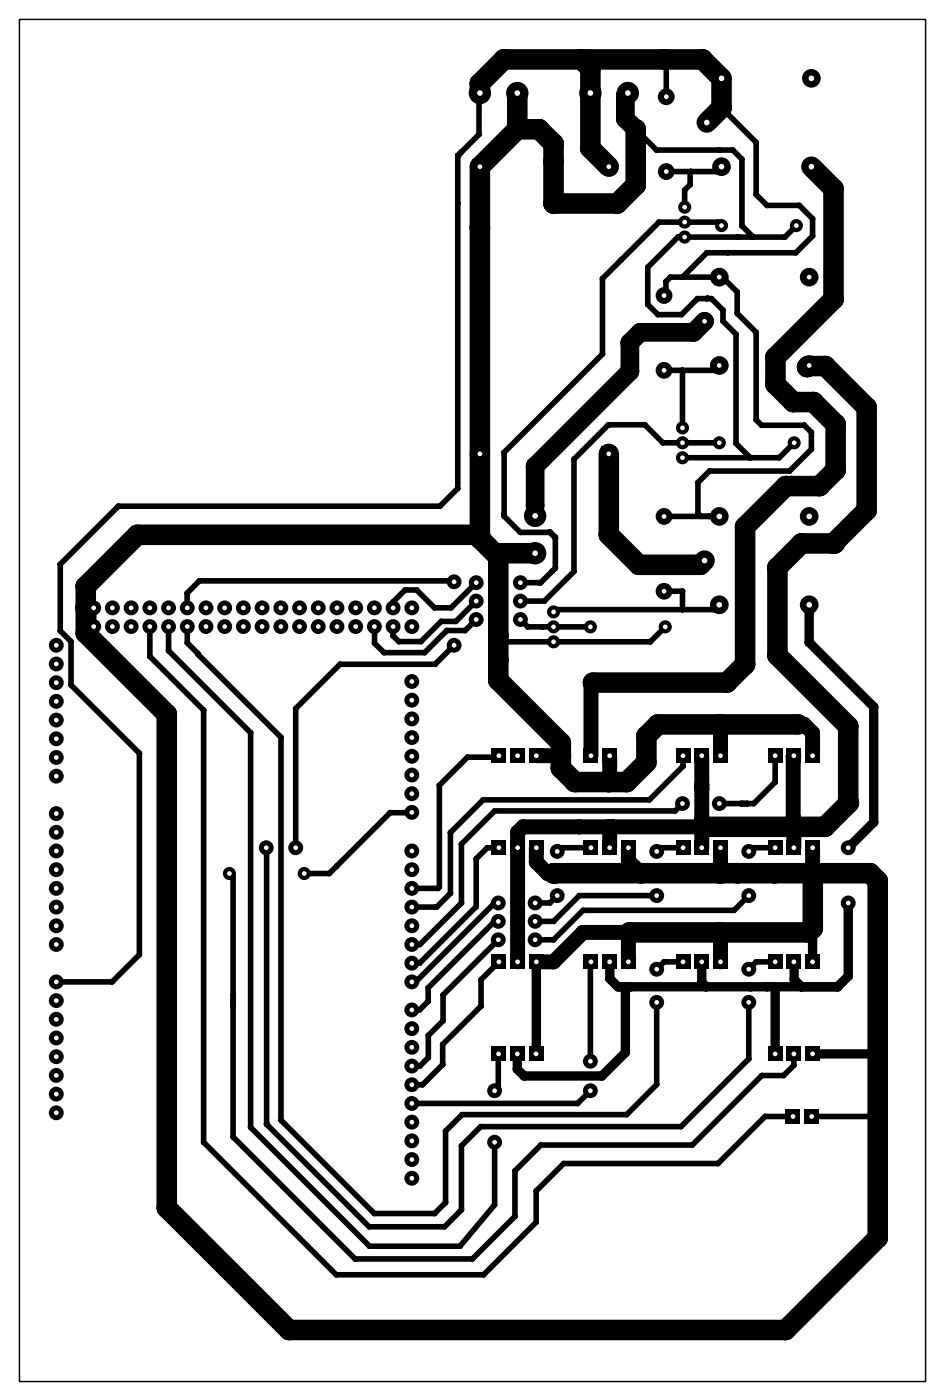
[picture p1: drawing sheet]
<svg xmlns="http://www.w3.org/2000/svg" width="128mm" height="190mm" viewBox="0 0 128 190" stroke-linecap="round" stroke-linejoin="round" font-family="sans-serif">
<g fill="#000">
<circle cx="65" cy="12.5" r=".38"/>
<circle cx="65" cy="18.3" r=".38"/>
<circle cx="65.1" cy="11.3" r="1.39"/>
<circle cx="68.4" cy="8.1" r="1.39"/>
<circle cx="70.2" cy="17.6" r="1.39"/>
<circle cx="73.2" cy="17.6" r="1.39"/>
<circle cx="75.1" cy="19.5" r="1.39"/>
<circle cx="78.9" cy="8.1" r="1.39"/>
<circle cx="80.1" cy="9.3" r="1.39"/>
<circle cx="84.9" cy="16.1" r="1.27"/>
<circle cx="84.9" cy="13" r="1.27"/>
<circle cx="86.3" cy="17.5" r="1.39"/>
<circle cx="86.3" cy="17.5" r="1.27"/>
<circle cx="86.3" cy="17.5" r=".38"/>
<circle cx="90.1" cy="8.1" r="1.39"/>
<circle cx="90.1" cy="8.1" r=".38"/>
<circle cx="90.4" cy="8.4" r=".38"/>
<circle cx="95.4" cy="8.1" r="1.39"/>
<circle cx="97.9" cy="14.6" r="1.39"/>
<circle cx="97.9" cy="14.6" r=".38"/>
<circle cx="102.6" cy="19.3" r=".38"/>
<circle cx="62.1" cy="27.6" r=".38"/>
<circle cx="62.1" cy="21.1" r=".38"/>
<circle cx="62.6" cy="20.6" r=".38"/>
<circle cx="65.1" cy="30.9" r="1.39"/>
<circle cx="75.1" cy="22" r="1.39"/>
<circle cx="75.1" cy="27.6" r="1.39"/>
<circle cx="80.1" cy="20.1" r="1.39"/>
<circle cx="81.8" cy="37.8" r=".38"/>
<circle cx="83.8" cy="27.6" r="1.39"/>
<circle cx="84.3" cy="35.3" r=".38"/>
<circle cx="86.3" cy="25.1" r="1.39"/>
<circle cx="87.9" cy="36.3" r=".38"/>
<circle cx="89.1" cy="20.4" r=".38"/>
<circle cx="89.4" cy="30.2" r=".38"/>
<circle cx="90.4" cy="38.2" r=".38"/>
<circle cx="90.4" cy="39.9" r=".38"/>
<circle cx="91" cy="37.6" r=".38"/>
<circle cx="92" cy="32.2" r=".38"/>
<circle cx="92.6" cy="37.6" r=".38"/>
<circle cx="92.9" cy="25.8" r=".38"/>
<circle cx="93.7" cy="23.4" r=".38"/>
<circle cx="93.7" cy="25.1" r=".38"/>
<circle cx="93.8" cy="23.3" r=".38"/>
<circle cx="95.9" cy="34.3" r=".38"/>
<circle cx="97.3" cy="23.3" r=".38"/>
<circle cx="97.5" cy="30.2" r=".38"/>
<circle cx="97.6" cy="20.4" r=".38"/>
<circle cx="98" cy="37.6" r=".38"/>
<circle cx="98.8" cy="34.3" r=".38"/>
<circle cx="99.5" cy="20.4" r=".38"/>
<circle cx="100.1" cy="39.7" r=".38"/>
<circle cx="100.1" cy="32.2" r=".38"/>
<circle cx="100.7" cy="21.6" r=".38"/>
<circle cx="100.7" cy="30.7" r=".38"/>
<circle cx="102.2" cy="32.2" r=".38"/>
<circle cx="102.6" cy="26.4" r=".38"/>
<circle cx="104.1" cy="27.9" r=".38"/>
<circle cx="106.5" cy="32.2" r=".38"/>
<circle cx="108" cy="34.3" r=".38"/>
<circle cx="108.5" cy="27.9" r=".38"/>
<circle cx="110.3" cy="32.1" r=".38"/>
<circle cx="110.3" cy="29.7" r=".38"/>
<circle cx="113.1" cy="25.6" r="1.39"/>
<circle cx="81.8" cy="48.1" r=".38"/>
<circle cx="82.6" cy="57.7" r=".38"/>
<circle cx="82.8" cy="57.7" r=".38"/>
<circle cx="85.5" cy="50.5" r="1.27"/>
<circle cx="85.5" cy="46.5" r="1.27"/>
<circle cx="86.9" cy="45.1" r="1.27"/>
<circle cx="87.5" cy="57.7" r=".38"/>
<circle cx="87.9" cy="41.4" r=".38"/>
<circle cx="89.3" cy="42.7" r=".38"/>
<circle cx="92.5" cy="42.7" r=".38"/>
<circle cx="92.6" cy="50.3" r=".38"/>
<circle cx="94.1" cy="45.1" r="1.27"/>
<circle cx="94.7" cy="40.6" r=".38"/>
<circle cx="96" cy="40.6" r=".38"/>
<circle cx="96" cy="40.5" r=".38"/>
<circle cx="96.6" cy="40.6" r=".38"/>
<circle cx="97" cy="50.3" r=".38"/>
<circle cx="98.1" cy="43.6" r=".38"/>
<circle cx="98.1" cy="42.1" r=".38"/>
<circle cx="99.9" cy="45.4" r=".38"/>
<circle cx="100.1" cy="42.6" r=".38"/>
<circle cx="102.6" cy="45.1" r=".38"/>
<circle cx="102.6" cy="57" r=".38"/>
<circle cx="103.4" cy="57.8" r=".38"/>
<circle cx="105.3" cy="48.5" r="1.39"/>
<circle cx="105.3" cy="52.2" r="1.39"/>
<circle cx="107.7" cy="54.6" r="1.39"/>
<circle cx="109.2" cy="57.8" r=".38"/>
<circle cx="109.5" cy="49.9" r="1.39"/>
<circle cx="109.7" cy="49.7" r="1.39"/>
<circle cx="110.1" cy="58.7" r=".38"/>
<circle cx="110.4" cy="54.6" r="1.39"/>
<circle cx="112" cy="49.7" r="1.39"/>
<circle cx="113.1" cy="40.7" r="1.39"/>
<circle cx="113.4" cy="57.6" r="1.39"/>
<circle cx="117.6" cy="55.3" r="1.39"/>
<circle cx="8.2" cy="76.6" r=".38"/>
<circle cx="11.6" cy="79.6" r="1.39"/>
<circle cx="16.1" cy="68.7" r=".38"/>
<circle cx="18.6" cy="72.6" r="1.39"/>
<circle cx="27.1" cy="78.9" r=".38"/>
<circle cx="59.7" cy="68.7" r=".38"/>
<circle cx="61.5" cy="78.9" r=".38"/>
<circle cx="62.1" cy="66.3" r=".38"/>
<circle cx="65.1" cy="72.6" r="1.39"/>
<circle cx="65.1" cy="73.1" r="1.39"/>
<circle cx="67.6" cy="75.1" r="1.39"/>
<circle cx="67.6" cy="75.6" r="1.39"/>
<circle cx="68.4" cy="70.1" r=".38"/>
<circle cx="68.4" cy="69.8" r=".38"/>
<circle cx="68.4" cy="61.4" r=".38"/>
<circle cx="70.6" cy="72.3" r=".38"/>
<circle cx="72.6" cy="68.7" r="1.27"/>
<circle cx="72.6" cy="63.3" r="1.27"/>
<circle cx="72.6" cy="68.7" r=".38"/>
<circle cx="73.1" cy="79.1" r=".38"/>
<circle cx="73.4" cy="79.1" r=".38"/>
<circle cx="74.5" cy="72.3" r=".38"/>
<circle cx="74.6" cy="72.3" r=".38"/>
<circle cx="74.7" cy="72.3" r=".38"/>
<circle cx="74.9" cy="77.6" r=".38"/>
<circle cx="75.4" cy="73.1" r=".38"/>
<circle cx="75.4" cy="77.2" r=".38"/>
<circle cx="75.4" cy="73" r=".38"/>
<circle cx="77.1" cy="78.5" r=".38"/>
<circle cx="77.9" cy="77.6" r=".38"/>
<circle cx="77.9" cy="62.4" r=".38"/>
<circle cx="82.6" cy="72.6" r="1.39"/>
<circle cx="86.7" cy="76.7" r="1.39"/>
<circle cx="90" cy="60.1" r=".38"/>
<circle cx="94.7" cy="65.5" r=".38"/>
<circle cx="94.7" cy="69.7" r=".38"/>
<circle cx="95.1" cy="76.7" r="1.39"/>
<circle cx="95.1" cy="70.1" r=".38"/>
<circle cx="96.3" cy="70.1" r=".38"/>
<circle cx="96.3" cy="64" r=".38"/>
<circle cx="97.6" cy="70.1" r=".38"/>
<circle cx="99.9" cy="60.2" r=".38"/>
<circle cx="101.1" cy="71.5" r="1.39"/>
<circle cx="101.8" cy="62.2" r=".38"/>
<circle cx="105.5" cy="77.1" r="1.39"/>
<circle cx="105.8" cy="62.2" r=".38"/>
<circle cx="106.7" cy="66" r="1.39"/>
<circle cx="107.2" cy="64" r=".38"/>
<circle cx="108.8" cy="73.8" r="1.39"/>
<circle cx="110.1" cy="61" r=".38"/>
<circle cx="111.2" cy="66" r="1.39"/>
<circle cx="113.1" cy="73.8" r="1.39"/>
<circle cx="113.3" cy="73.8" r="1.39"/>
<circle cx="113.4" cy="63.8" r="1.39"/>
<circle cx="117.6" cy="69.3" r="1.39"/>
<circle cx="8.2" cy="85.7" r=".38"/>
<circle cx="9.6" cy="93" r=".38"/>
<circle cx="9.6" cy="87.1" r=".38"/>
<circle cx="11.6" cy="86" r="1.39"/>
<circle cx="11.6" cy="82.6" r="1.39"/>
<circle cx="11.6" cy="82.4" r="1.39"/>
<circle cx="11.6" cy="82.6" r=".38"/>
<circle cx="11.6" cy="82.4" r=".38"/>
<circle cx="11.8" cy="82.6" r=".38"/>
<circle cx="12" cy="85" r=".38"/>
<circle cx="12" cy="85.1" r=".38"/>
<circle cx="12.6" cy="82.6" r=".38"/>
<circle cx="12.7" cy="82.6" r=".38"/>
<circle cx="20.3" cy="89.2" r=".38"/>
<circle cx="22.6" cy="97" r="1.39"/>
<circle cx="22.9" cy="85.1" r=".38"/>
<circle cx="22.9" cy="88.4" r=".38"/>
<circle cx="25.4" cy="82.5" r=".38"/>
<circle cx="25.4" cy="80.6" r=".38"/>
<circle cx="25.4" cy="87.3" r=".38"/>
<circle cx="26.9" cy="88.9" r=".38"/>
<circle cx="26.9" cy="88.8" r=".38"/>
<circle cx="27.6" cy="96.5" r=".38"/>
<circle cx="34" cy="99.5" r=".38"/>
<circle cx="40.1" cy="96.2" r=".38"/>
<circle cx="46.1" cy="90.2" r=".38"/>
<circle cx="50.8" cy="87.3" r=".38"/>
<circle cx="50.8" cy="85.1" r=".38"/>
<circle cx="52.1" cy="88.6" r=".38"/>
<circle cx="53.4" cy="86.4" r=".38"/>
<circle cx="53.4" cy="81.8" r=".38"/>
<circle cx="54.1" cy="87.1" r=".38"/>
<circle cx="55" cy="80.1" r=".38"/>
<circle cx="56.6" cy="80.1" r=".38"/>
<circle cx="57.1" cy="87.1" r=".38"/>
<circle cx="57.6" cy="88.6" r=".38"/>
<circle cx="59" cy="82.5" r=".38"/>
<circle cx="59.1" cy="90.2" r=".38"/>
<circle cx="59.9" cy="84.4" r=".38"/>
<circle cx="60.6" cy="85.6" r=".38"/>
<circle cx="61.2" cy="82.5" r=".38"/>
<circle cx="61.9" cy="84.4" r=".38"/>
<circle cx="63.1" cy="85.6" r=".38"/>
<circle cx="67.6" cy="86.3" r="1.39"/>
<circle cx="67.6" cy="87.1" r="1.39"/>
<circle cx="67.6" cy="92.1" r="1.39"/>
<circle cx="67.6" cy="92.4" r="1.39"/>
<circle cx="67.6" cy="89.6" r="1.39"/>
<circle cx="67.6" cy="86.3" r=".38"/>
<circle cx="68.5" cy="87.2" r=".38"/>
<circle cx="71.6" cy="85.1" r=".38"/>
<circle cx="73.6" cy="85.1" r=".38"/>
<circle cx="73.9" cy="81.6" r=".38"/>
<circle cx="75.1" cy="85.2" r=".38"/>
<circle cx="75.4" cy="82.8" r=".38"/>
<circle cx="80.2" cy="93" r="1.01"/>
<circle cx="80.5" cy="92.7" r="1.39"/>
<circle cx="80.5" cy="92.7" r="1.01"/>
<circle cx="87.7" cy="100" r="1.39"/>
<circle cx="88.3" cy="87.2" r=".38"/>
<circle cx="89.3" cy="98.4" r="1.39"/>
<circle cx="92.6" cy="82.8" r=".38"/>
<circle cx="92.6" cy="80.3" r=".38"/>
<circle cx="97" cy="82.8" r=".38"/>
<circle cx="97.8" cy="98.4" r="1.39"/>
<circle cx="97.8" cy="98.4" r="1.01"/>
<circle cx="98.7" cy="92.7" r="1.39"/>
<circle cx="101.1" cy="90.2" r="1.39"/>
<circle cx="105.5" cy="89" r="1.39"/>
<circle cx="108.3" cy="98.4" r="1.39"/>
<circle cx="108.3" cy="98.4" r="1.01"/>
<circle cx="109.1" cy="98.4" r="1.01"/>
<circle cx="109.8" cy="87.3" r=".63"/>
<circle cx="110.3" cy="99.5" r="1.01"/>
<circle cx="115.1" cy="98.6" r="1.39"/>
<circle cx="118.6" cy="96" r=".63"/>
<circle cx="18.9" cy="102.3" r=".38"/>
<circle cx="31.6" cy="119.1" r=".38"/>
<circle cx="36.2" cy="115.2" r=".38"/>
<circle cx="38.1" cy="100.1" r=".38"/>
<circle cx="44.7" cy="118.6" r=".38"/>
<circle cx="45.7" cy="117.6" r=".38"/>
<circle cx="53" cy="110.4" r=".38"/>
<circle cx="55.9" cy="110.4" r=".38"/>
<circle cx="59.6" cy="106.7" r=".38"/>
<circle cx="61.1" cy="113.1" r=".38"/>
<circle cx="62.6" cy="114.6" r=".38"/>
<circle cx="63.5" cy="102.8" r=".38"/>
<circle cx="64.6" cy="116.6" r=".38"/>
<circle cx="65.6" cy="108.6" r=".38"/>
<circle cx="66.1" cy="115.1" r=".38"/>
<circle cx="67.1" cy="110.1" r=".38"/>
<circle cx="67.5" cy="102.8" r=".38"/>
<circle cx="70.3" cy="113" r="1.01"/>
<circle cx="71" cy="112.3" r="1.01"/>
<circle cx="72.8" cy="117.1" r="1.01"/>
<circle cx="74.3" cy="118.7" r="1.01"/>
<circle cx="75.1" cy="118.6" r="1.39"/>
<circle cx="75.2" cy="118.6" r="1.39"/>
<circle cx="75.4" cy="118.7" r="1.01"/>
<circle cx="75.4" cy="118.6" r="1.39"/>
<circle cx="75.4" cy="118.6" r="1.01"/>
<circle cx="76.1" cy="104.3" r="1.39"/>
<circle cx="76.1" cy="102.6" r="1.39"/>
<circle cx="76.1" cy="100.9" r="1.39"/>
<circle cx="76.1" cy="102.6" r="1.01"/>
<circle cx="76.1" cy="115.1" r=".38"/>
<circle cx="78" cy="106.2" r="1.39"/>
<circle cx="78.6" cy="112.3" r="1.01"/>
<circle cx="82.6" cy="106.2" r="1.39"/>
<circle cx="82.6" cy="112.3" r="1.01"/>
<circle cx="82.6" cy="106.2" r="1.01"/>
<circle cx="82.8" cy="106.1" r="1.01"/>
<circle cx="82.8" cy="112.4" r="1.01"/>
<circle cx="82.8" cy="112.7" r="1.01"/>
<circle cx="83.1" cy="112.3" r="1.01"/>
<circle cx="85.1" cy="106.2" r="1.39"/>
<circle cx="85.3" cy="116.9" r="1.01"/>
<circle cx="86.6" cy="118.2" r="1.01"/>
<circle cx="87" cy="118.6" r="1.39"/>
<circle cx="87" cy="118.6" r="1.01"/>
<circle cx="87.7" cy="103.6" r="1.39"/>
<circle cx="88.1" cy="108.6" r=".38"/>
<circle cx="89.6" cy="115.1" r=".38"/>
<circle cx="91.6" cy="110.1" r=".38"/>
<circle cx="92.7" cy="104.1" r=".38"/>
<circle cx="95.1" cy="112.3" r="1.01"/>
<circle cx="95.3" cy="112.3" r="1.39"/>
<circle cx="95.3" cy="111.3" r="1.01"/>
<circle cx="95.3" cy="112.2" r="1.01"/>
<circle cx="95.3" cy="112.3" r="1.01"/>
<circle cx="95.3" cy="106.6" r="1.01"/>
<circle cx="95.3" cy="107.1" r="1.01"/>
<circle cx="97.6" cy="118.6" r="1.39"/>
<circle cx="97.6" cy="118.6" r="1.01"/>
<circle cx="97.8" cy="118.4" r="1.01"/>
<circle cx="97.9" cy="118.6" r="1.39"/>
<circle cx="100.1" cy="118.6" r="1.39"/>
<circle cx="100.6" cy="109.1" r=".38"/>
<circle cx="101" cy="109.1" r=".38"/>
<circle cx="101.4" cy="109.1" r=".38"/>
<circle cx="101.5" cy="109.2" r=".38"/>
<circle cx="102.1" cy="115.1" r=".38"/>
<circle cx="102.3" cy="109.1" r=".38"/>
<circle cx="105.1" cy="118.6" r="1.39"/>
<circle cx="105.2" cy="106.2" r=".38"/>
<circle cx="107.7" cy="111.1" r="1.01"/>
<circle cx="107.7" cy="111.9" r="1.01"/>
<circle cx="107.7" cy="102.7" r="1.01"/>
<circle cx="107.8" cy="112.3" r="1.39"/>
<circle cx="107.8" cy="112.3" r="1.01"/>
<circle cx="107.8" cy="112" r="1.01"/>
<circle cx="107.8" cy="111.2" r="1.01"/>
<circle cx="110.1" cy="118.6" r="1.39"/>
<circle cx="110.1" cy="118.6" r="1.01"/>
<circle cx="110.3" cy="118.6" r="1.39"/>
<circle cx="110.3" cy="118.4" r="1.01"/>
<circle cx="110.3" cy="118.6" r=".63"/>
<circle cx="110.3" cy="118.4" r=".63"/>
<circle cx="110.3" cy="118.8" r="1.39"/>
<circle cx="112" cy="112.3" r="1.39"/>
<circle cx="115.1" cy="109" r="1.39"/>
<circle cx="115.2" cy="109.1" r="1.39"/>
<circle cx="118.1" cy="118.6" r="1.39"/>
<circle cx="118.6" cy="111.7" r=".63"/>
<circle cx="119.1" cy="119.6" r="1.39"/>
<circle cx="15.2" cy="133.4" r=".38"/>
<circle cx="18.9" cy="129.7" r=".38"/>
<circle cx="31.6" cy="136.6" r=".38"/>
<circle cx="31.6" cy="136.1" r=".38"/>
<circle cx="31.6" cy="135.1" r=".38"/>
<circle cx="31.6" cy="135.6" r=".38"/>
<circle cx="56.4" cy="133.4" r=".38"/>
<circle cx="56.9" cy="137.2" r=".38"/>
<circle cx="57" cy="130.8" r=".38"/>
<circle cx="57" cy="128.3" r=".38"/>
<circle cx="58.1" cy="136" r=".38"/>
<circle cx="58.1" cy="134.2" r=".38"/>
<circle cx="59.1" cy="123.2" r=".38"/>
<circle cx="59.3" cy="123.2" r=".38"/>
<circle cx="59.5" cy="120.7" r=".38"/>
<circle cx="59.6" cy="120.5" r=".38"/>
<circle cx="60.1" cy="138.6" r=".38"/>
<circle cx="60.1" cy="135.1" r=".38"/>
<circle cx="61.1" cy="121.3" r=".38"/>
<circle cx="62.6" cy="122.6" r=".38"/>
<circle cx="64.6" cy="123.1" r=".38"/>
<circle cx="65.3" cy="136.6" r=".38"/>
<circle cx="65.3" cy="133.1" r=".38"/>
<circle cx="67.1" cy="125.1" r=".38"/>
<circle cx="67.1" cy="122.6" r=".38"/>
<circle cx="74.6" cy="122.6" r=".38"/>
<circle cx="75.1" cy="130.6" r="1.01"/>
<circle cx="75.1" cy="127.6" r=".38"/>
<circle cx="75.1" cy="125.1" r=".38"/>
<circle cx="78.6" cy="121.6" r=".38"/>
<circle cx="79.1" cy="126.6" r="1.01"/>
<circle cx="79.1" cy="123.6" r=".38"/>
<circle cx="80.1" cy="130.7" r=".38"/>
<circle cx="82.8" cy="130.7" r=".63"/>
<circle cx="82.8" cy="132.9" r=".63"/>
<circle cx="83.9" cy="134" r=".63"/>
<circle cx="84.1" cy="134" r=".63"/>
<circle cx="84.6" cy="126.6" r="1.01"/>
<circle cx="84.8" cy="134" r=".63"/>
<circle cx="84.9" cy="134.1" r=".63"/>
<circle cx="85.3" cy="126.8" r="1.01"/>
<circle cx="85.4" cy="126.6" r="1.39"/>
<circle cx="85.4" cy="126.6" r="1.01"/>
<circle cx="85.6" cy="134" r=".63"/>
<circle cx="90.1" cy="130.6" r=".38"/>
<circle cx="95.3" cy="133.4" r=".63"/>
<circle cx="95.8" cy="134" r=".63"/>
<circle cx="97.6" cy="126.6" r="1.39"/>
<circle cx="97.6" cy="126.6" r="1.01"/>
<circle cx="97.8" cy="126.8" r="1.01"/>
<circle cx="99.6" cy="123.6" r=".38"/>
<circle cx="101.9" cy="134" r=".63"/>
<circle cx="102.6" cy="130.6" r=".38"/>
<circle cx="104.1" cy="134" r=".63"/>
<circle cx="105.1" cy="134" r=".63"/>
<circle cx="105.2" cy="134.1" r=".63"/>
<circle cx="107.8" cy="130.7" r=".63"/>
<circle cx="107.8" cy="133" r=".63"/>
<circle cx="108.8" cy="134" r=".63"/>
<circle cx="109.8" cy="126.6" r="1.39"/>
<circle cx="110.3" cy="126.1" r="1.39"/>
<circle cx="110.3" cy="126.1" r=".63"/>
<circle cx="113.7" cy="134" r=".63"/>
<circle cx="113.9" cy="133.9" r=".63"/>
<circle cx="115.1" cy="132.6" r=".63"/>
<circle cx="7.6" cy="151.1" r="1.01"/>
<circle cx="27.6" cy="155.1" r=".38"/>
<circle cx="31.6" cy="154.4" r=".38"/>
<circle cx="34" cy="153.1" r=".38"/>
<circle cx="36.2" cy="152.7" r=".38"/>
<circle cx="38.1" cy="152.1" r=".38"/>
<circle cx="57" cy="144.8" r=".38"/>
<circle cx="57.4" cy="147.3" r=".38"/>
<circle cx="58.1" cy="143.6" r=".38"/>
<circle cx="58.1" cy="140.6" r=".38"/>
<circle cx="60.1" cy="141.8" r=".38"/>
<circle cx="60.1" cy="144.6" r=".38"/>
<circle cx="60.5" cy="153.6" r=".38"/>
<circle cx="62.6" cy="155.6" r=".38"/>
<circle cx="62.7" cy="151.4" r=".38"/>
<circle cx="65.2" cy="153" r=".38"/>
<circle cx="67.6" cy="148.2" r=".38"/>
<circle cx="67.6" cy="143.6" r=".38"/>
<circle cx="69.9" cy="159" r=".38"/>
<circle cx="70.2" cy="145.2" r=".63"/>
<circle cx="71.1" cy="146.1" r=".63"/>
<circle cx="72.8" cy="143.1" r=".63"/>
<circle cx="73.4" cy="155.5" r=".38"/>
<circle cx="76.5" cy="158" r=".38"/>
<circle cx="78.4" cy="149.9" r=".38"/>
<circle cx="81.7" cy="146.1" r=".63"/>
<circle cx="84.9" cy="143" r=".63"/>
<circle cx="85.1" cy="151.4" r=".38"/>
<circle cx="89.1" cy="147.3" r=".38"/>
<circle cx="92.4" cy="153" r=".38"/>
<circle cx="94" cy="155.5" r=".38"/>
<circle cx="97.5" cy="158" r=".38"/>
<circle cx="101.6" cy="143.8" r=".38"/>
<circle cx="103.4" cy="146.1" r=".38"/>
<circle cx="103.8" cy="151.6" r=".38"/>
<circle cx="106.4" cy="146.1" r=".38"/>
<circle cx="107.8" cy="144.7" r=".38"/>
<circle cx="119.1" cy="143.1" r="1.39"/>
<circle cx="119.1" cy="151.6" r="1.39"/>
<circle cx="119.1" cy="143.1" r=".63"/>
<circle cx="119.1" cy="151.6" r=".38"/>
<circle cx="22.6" cy="164.1" r="1.39"/>
<circle cx="45.6" cy="173.1" r=".38"/>
<circle cx="48.2" cy="171" r=".38"/>
<circle cx="50.1" cy="166.6" r=".38"/>
<circle cx="50.2" cy="169.3" r=".38"/>
<circle cx="50.8" cy="164.8" r=".38"/>
<circle cx="59" cy="164.8" r=".38"/>
<circle cx="60.3" cy="166.6" r=".38"/>
<circle cx="60.5" cy="163.3" r=".38"/>
<circle cx="62.4" cy="169.3" r=".38"/>
<circle cx="62.6" cy="164.3" r=".38"/>
<circle cx="64.1" cy="171" r=".38"/>
<circle cx="65.6" cy="173.1" r=".38"/>
<circle cx="67.1" cy="163.6" r=".38"/>
<circle cx="69.9" cy="165.2" r=".38"/>
<circle cx="72.8" cy="161.8" r=".38"/>
<circle cx="72.8" cy="166" r=".38"/>
<circle cx="119.1" cy="168.1" r="1.39"/>
<circle cx="39.2" cy="180.6" r="1.39"/>
<circle cx="106.6" cy="180.6" r="1.39"/>
</g>
<g fill="none" stroke="#000" stroke-width=".76">
<path d="M65.1 12.6l-.1-.1v5.8l-2.9 2.8v45.2l-2.4 2.4h-43.6l-7.9 7.9v9.1l1.4 1.4v5.9l9.3 9.3v27.4l-3.7 3.7h-7.6M86.3 17.5l2.8 2.9h10.4l1.2 1.2v9.1l1.5 1.5M90.1 8.1l.3 .3v4.7M97.9 14.6l4.7 4.7v7.1l1.5 1.5h4.4l1.8 1.8v2.4l-2.3 2.2h-12.1l-3.3 3.3M93.8 23.3l-.1 .1v1.7l-.8 .7v2.3M97.9 22.6l-.6 .7h-6.9M97.9 30.6l-.4-.4h-8.1l-7.6 7.6v10.3l-13.4 13.3v8.7l2.2 2.2h4l.8 .8M108.1 30.6l-1.6 1.6h-14.5l-4.1 4.1v5.1l1.4 1.3h3.2l2.2-2.1h1.9l1.5 1.5v1.5l1.8 1.8v14.8l1.9 2M90.1 40.1l.3-.2v-1.7l.6-.6h7l2.1 2.1v2.9l2.5 2.5v11.9l.8 .8h5.8l.9 .9v2.3l-2.9 3h-10.9l-1.6 1.5v4.2l.4 .4h2.5M92.6 50.3v7.8M96 40.5v.1M97.6 49.6l-.6 .7h-6.9"/>
<path d="M61.6 79l-.1-.1h-34.4l-1.7 1.7v2M64.6 79.1l-3.4 3.4h-2.2l-2.4-2.4h-1.6l-1.6 1.6v.9M72.6 68.7v1.4M74.5 72.3h.2l.7 .7v4.2l-2 1.9h-2.8M96.3 70.1h-6.2M97.6 60.1h-7.6l-2.5-2.4h-4.9l-4.7 4.7v15.2l-4 4h-3.3M107.8 60.1l-2 2.1h-13.2M11.6 82.6h1.1M11.6 82.4l.2 .2M12.6 82.6h.1v2.5l-.7-.1M20.3 85.1v4.1l7.3 7.3v58.6l18 18h20l7.2-7.1v-4.2l3.7-3.8h21l6.3-6.4h3.8M22.9 85.1v3.3l11.1 11.1v53.6l16.2 16.2h12.2l4.7-5.7v-8.5"/>
<path d="M25.4 85.1v2.2l12.7 12.8v52l12.7 12.7h8.2l1.5-1.5v-9.7l2.2-2.2h22.4l4-4.1v-11.2M50.8 85.1h.1M61.6 87.6l-2.5 2.6h-13l-6 6v18.9M64.6 81.6l-2.7 2.8h-2l-2.8 2.7h-3l-.7-.7v-1.3M64.6 84.1l-1.5 1.5h-2.5l-3 3h-5.5l-1.3-1.3v-2.2M70.6 84.1l1 1h8.5M75.1 85.1v.1M90.1 80.3h2.5v2.5M90.3 85.1l-2 2.1h-19.8l-.9-.9M97.6 82.1l-.6 .7h-21.6l-.3 .3M31.1 118.6l.5 .5v35.3l16.6 16.6h15.9l5.8-5.8v-6.2l3.5-3.5h20.6l9.4-9.4h3l1.4-1.4v-1.6M36.1 115.1l.1 37.6 13.9 13.9h10.2l2.3-2.3v-8.7l2.6-2.6h27.2l9.2-9.2v-7.7"/>
<path d="M55.9 110.3l-2.9 .1-8.3 8.2h-3.4M67.7 102.6l-.2 .2h-4l-3.9 3.9v13.8l-.1 .2h-3.6M67.7 115.1h-1.6l-1.5 1.5v6.5l-7.6 7.7h-1.1M80.2 115.1h-4.1l-.5 .5M92.6 109.1l-1 1h-24.5l-4.5 4.5v8l-5.6 5.7h-1.1M92.7 102.6v1.5l-4.6 4.5h-22.5l-4.5 4.5v8.2l-1.8 1.9h-3.4M92.7 115.1h-3.1l-.5 .5M101.4 109.1l.1 .1M105.2 102.6v3.6l-2.9 2.9h-4.7M105.2 115.1h-3.1l-.5 .5M67.6 127.6l-7.5 7.5v3.5l-2 2v3l-1.1 1.2h-1.1M67.6 125.1h-.5l-9 9.1v1.8l-1.2 1.2h-1"/>
<path d="M67.6 122.6h-.5l-10.7 10.8h-.5M67.7 130.6l-2.4 2.5v3.5l-5.2 5.2v2.8l-2.7 2.7h-1.5M75.6 121.6l-1 1h-2M80.2 130.6l-.1 .1v13.4M89.1 121.6h-10.5l-3.5 3.5h-2.5M92.7 130.6h-2.6l-1 1M101.6 121.6l-2 2h-20.5l-4 4h-2.5M105.2 130.6h-2.6l-1 1M67.7 143.1l-.1 5.1-.5-.1M80.1 148.1l-1.7 1.8h-22.5M110.2 151.6h8.9"/>
</g>
<path d="M85.2 12.6l-.3 .4v3.1l1.4 1.4M95.6 43.6l-1.5 1.5h-7.2l-1.4 1.4v4l-12.9 12.8v5.4" fill="none" stroke="#000" stroke-width="2.5"/>
<path d="M65.1 12.6v-1.3l3.3-3.2h27l2.5 2.5v4l-2 2M70.2 17.6l-5.1 5v50.5l2.5 2.5M70.2 12.6v5M78.9 8.1l1.2 1.2v10.8l2.5 2.5M86.3 17.5v7.6l-2.5 2.5h-8.7v-8.1l-1.9-1.9h-3M110.1 22.6l3 3v15.1l-7.8 7.8v3.7l2.4 2.4h2.7l3 3v6.2l-2.2 2.2h-4.5l-5.6 5.5v18.7l-2.4 2.5h-18.2M109.8 49.6l-.3 .3 .2-.2h2.3l5.6 5.6v14l-4.5 4.5M65.1 72.6h-46.5l-7 7v6.4l11 11v67l16.6 16.6h67.4l12.5-12.5v-48.5l-1-1h-43M72.6 75.1h-5v17.3l8.5 8.5v3.4l1.9 1.9h7.1l2.6-2.6v-3.6l1.6-1.6h19M82.6 61.6v11l4.1 4.1h8.4l.5-.6M113.3 73.8h-4.5l-3.3 3.3v11.9l9.6 9.6v10.4h.1l-3.2 3.3h-16.7M110.3 118.8v7.3l-.5 .5h-24.4" fill="none" stroke="#000" stroke-width="2.8"/>
<g fill="none" stroke="#000" stroke-width="2">
<path d="M80.5 92.7l-.3 .3v9.6M97.8 98.4v4.2M108.3 98.4h.8l1.2 1.1v3.1M72.8 102.6h3.3M72.8 115.1v2l1.5 1.5h1.1M82.6 112.3l.2 .1v2.7M82.8 102.6v3.5l-.2 .1M83.1 112.3l-.3 .4M85.3 115.1v1.8l1.7 1.7M95.3 102.6v12.5M95.3 112.2l-.2 .1M95.3 112.3h-24.3l-.7 .7v17.6"/>
<path d="M97.8 115.1v3.3l-.2 .2M107.7 111.1l.1 .1v3.9M107.8 102.6l-.1 .1v9.2l.1 .1M110.3 115.1v3.3l-.2 .2M72.8 130.6h2.3l4-4h6.3l-.1 .2v3.8M97.6 126.6l.2 .2v3.8"/>
</g>
<g fill="#000">
<circle cx="62.1" cy="21.1" r=".38"/>
<circle cx="22.9" cy="85.1" r=".38"/>
<circle cx="100.6" cy="109.1" r=".38"/>
<circle cx="36.2" cy="152.7" r=".38"/>
</g>
<path d="M109.8 82.1v5.1l8.8 8.8v15.7l-3.5 3.4M110.3 118.4v12.2M72.8 130.6v12.5M82.8 130.6v.1M82.8 130.7v2.2l1.1 1.1h29.8M84.8 134l.1 .1v8.9l-3.2 3.1h-10.6l-.9-.9v-2.1M95.3 130.6v2.8l.5 .6M105.1 134l.1 .1v9M107.8 130.6v2.4l1 1h4.9M115.1 122.6v10l-1.4 1.4M110.3 143.1h8.8" fill="none" stroke="#000" stroke-width="1.3"/>
<circle cx="7.6" cy="151.1" r=".32" fill="#fff"/>
<circle cx="7.6" cy="148.6" r="1.01" fill="#000"/>
<circle cx="7.6" cy="148.6" r=".32" fill="#fff"/>
<circle cx="7.6" cy="146.1" r="1.01" fill="#000"/>
<circle cx="7.6" cy="146.1" r=".32" fill="#fff"/>
<circle cx="7.6" cy="143.5" r="1.01" fill="#000"/>
<circle cx="7.6" cy="143.5" r=".32" fill="#fff"/>
<circle cx="7.6" cy="141" r="1.01" fill="#000"/>
<circle cx="7.6" cy="141" r=".32" fill="#fff"/>
<circle cx="7.6" cy="138.4" r="1.01" fill="#000"/>
<circle cx="7.6" cy="138.4" r=".32" fill="#fff"/>
<circle cx="7.6" cy="135.9" r="1.01" fill="#000"/>
<circle cx="7.6" cy="135.9" r=".32" fill="#fff"/>
<circle cx="7.6" cy="133.4" r="1.01" fill="#000"/>
<circle cx="7.6" cy="133.4" r=".32" fill="#fff"/>
<circle cx="7.6" cy="128.3" r="1.01" fill="#000"/>
<circle cx="7.6" cy="128.3" r=".32" fill="#fff"/>
<circle cx="7.6" cy="125.7" r="1.01" fill="#000"/>
<circle cx="7.6" cy="125.7" r=".32" fill="#fff"/>
<circle cx="7.6" cy="123.2" r="1.01" fill="#000"/>
<circle cx="7.6" cy="123.2" r=".32" fill="#fff"/>
<circle cx="7.6" cy="120.7" r="1.01" fill="#000"/>
<circle cx="7.6" cy="120.7" r=".32" fill="#fff"/>
<circle cx="7.6" cy="118.1" r="1.01" fill="#000"/>
<circle cx="7.6" cy="118.1" r=".32" fill="#fff"/>
<circle cx="7.6" cy="115.6" r="1.01" fill="#000"/>
<circle cx="7.6" cy="115.6" r=".32" fill="#fff"/>
<circle cx="7.6" cy="113" r="1.01" fill="#000"/>
<circle cx="7.6" cy="113" r=".32" fill="#fff"/>
<circle cx="7.6" cy="110.5" r="1.01" fill="#000"/>
<circle cx="7.6" cy="110.5" r=".32" fill="#fff"/>
<circle cx="7.6" cy="105.4" r="1.01" fill="#000"/>
<circle cx="7.6" cy="105.4" r=".32" fill="#fff"/>
<circle cx="7.6" cy="102.9" r="1.01" fill="#000"/>
<circle cx="7.6" cy="102.9" r=".32" fill="#fff"/>
<circle cx="7.6" cy="100.3" r="1.01" fill="#000"/>
<circle cx="7.6" cy="100.3" r=".32" fill="#fff"/>
<circle cx="7.6" cy="97.8" r="1.01" fill="#000"/>
<circle cx="7.6" cy="97.8" r=".32" fill="#fff"/>
<circle cx="7.6" cy="95.3" r="1.01" fill="#000"/>
<circle cx="7.6" cy="95.3" r=".32" fill="#fff"/>
<circle cx="7.6" cy="92.7" r="1.01" fill="#000"/>
<circle cx="7.6" cy="92.7" r=".32" fill="#fff"/>
<circle cx="7.6" cy="90.2" r="1.01" fill="#000"/>
<circle cx="7.6" cy="90.2" r=".32" fill="#fff"/>
<circle cx="7.6" cy="87.6" r="1.01" fill="#000"/>
<circle cx="7.6" cy="87.6" r=".32" fill="#fff"/>
<circle cx="12.7" cy="85.1" r="1.01" fill="#000"/>
<circle cx="12.7" cy="85.1" r=".32" fill="#fff"/>
<circle cx="12.7" cy="82.6" r="1.01" fill="#000"/>
<circle cx="12.7" cy="82.6" r=".32" fill="#fff"/>
<circle cx="15.3" cy="85.1" r="1.01" fill="#000"/>
<circle cx="15.3" cy="85.1" r=".32" fill="#fff"/>
<circle cx="15.3" cy="82.6" r="1.01" fill="#000"/>
<circle cx="15.3" cy="82.6" r=".32" fill="#fff"/>
<circle cx="17.8" cy="85.1" r="1.01" fill="#000"/>
<circle cx="17.8" cy="85.1" r=".32" fill="#fff"/>
<circle cx="17.8" cy="82.6" r="1.01" fill="#000"/>
<circle cx="17.8" cy="82.6" r=".32" fill="#fff"/>
<circle cx="20.3" cy="85.1" r="1.01" fill="#000"/>
<circle cx="20.3" cy="85.1" r=".32" fill="#fff"/>
<circle cx="20.3" cy="82.6" r="1.01" fill="#000"/>
<circle cx="20.3" cy="82.6" r=".32" fill="#fff"/>
<circle cx="22.9" cy="85.1" r="1.01" fill="#000"/>
<circle cx="22.9" cy="85.1" r=".32" fill="#fff"/>
<circle cx="22.9" cy="82.6" r="1.01" fill="#000"/>
<circle cx="22.9" cy="82.6" r=".32" fill="#fff"/>
<circle cx="25.4" cy="85.1" r="1.01" fill="#000"/>
<circle cx="25.4" cy="85.1" r=".32" fill="#fff"/>
<circle cx="25.4" cy="82.6" r="1.01" fill="#000"/>
<circle cx="25.4" cy="82.6" r=".32" fill="#fff"/>
<circle cx="28" cy="85.1" r="1.01" fill="#000"/>
<circle cx="28" cy="85.1" r=".32" fill="#fff"/>
<circle cx="28" cy="82.6" r="1.01" fill="#000"/>
<circle cx="28" cy="82.6" r=".32" fill="#fff"/>
<circle cx="30.5" cy="85.1" r="1.01" fill="#000"/>
<circle cx="30.5" cy="85.1" r=".32" fill="#fff"/>
<circle cx="30.5" cy="82.6" r="1.01" fill="#000"/>
<circle cx="30.5" cy="82.6" r=".32" fill="#fff"/>
<circle cx="33" cy="85.1" r="1.01" fill="#000"/>
<circle cx="33" cy="85.1" r=".32" fill="#fff"/>
<circle cx="33" cy="82.6" r="1.01" fill="#000"/>
<circle cx="33" cy="82.6" r=".32" fill="#fff"/>
<circle cx="35.6" cy="85.1" r="1.01" fill="#000"/>
<circle cx="35.6" cy="85.1" r=".32" fill="#fff"/>
<circle cx="35.6" cy="82.6" r="1.01" fill="#000"/>
<circle cx="35.6" cy="82.6" r=".32" fill="#fff"/>
<circle cx="38.1" cy="85.1" r="1.01" fill="#000"/>
<circle cx="38.1" cy="85.1" r=".32" fill="#fff"/>
<circle cx="38.1" cy="82.6" r="1.01" fill="#000"/>
<circle cx="38.1" cy="82.6" r=".32" fill="#fff"/>
<circle cx="40.7" cy="85.1" r="1.01" fill="#000"/>
<circle cx="40.7" cy="85.1" r=".32" fill="#fff"/>
<circle cx="40.7" cy="82.6" r="1.01" fill="#000"/>
<circle cx="40.7" cy="82.6" r=".32" fill="#fff"/>
<circle cx="43.2" cy="85.1" r="1.01" fill="#000"/>
<circle cx="43.2" cy="85.1" r=".32" fill="#fff"/>
<circle cx="43.2" cy="82.6" r="1.01" fill="#000"/>
<circle cx="43.2" cy="82.6" r=".32" fill="#fff"/>
<circle cx="45.7" cy="85.1" r="1.01" fill="#000"/>
<circle cx="45.7" cy="85.1" r=".32" fill="#fff"/>
<circle cx="45.7" cy="82.6" r="1.01" fill="#000"/>
<circle cx="45.7" cy="82.6" r=".32" fill="#fff"/>
<circle cx="48.3" cy="85.1" r="1.01" fill="#000"/>
<circle cx="48.3" cy="85.1" r=".32" fill="#fff"/>
<circle cx="48.3" cy="82.6" r="1.01" fill="#000"/>
<circle cx="48.3" cy="82.6" r=".32" fill="#fff"/>
<circle cx="50.8" cy="85.1" r="1.01" fill="#000"/>
<circle cx="50.8" cy="85.1" r=".32" fill="#fff"/>
<circle cx="50.8" cy="82.6" r="1.01" fill="#000"/>
<circle cx="50.8" cy="82.6" r=".32" fill="#fff"/>
<circle cx="53.4" cy="85.1" r="1.01" fill="#000"/>
<circle cx="53.4" cy="85.1" r=".32" fill="#fff"/>
<circle cx="53.4" cy="82.6" r="1.01" fill="#000"/>
<circle cx="53.4" cy="82.6" r=".32" fill="#fff"/>
<circle cx="55.9" cy="85.1" r="1.01" fill="#000"/>
<circle cx="55.9" cy="85.1" r=".32" fill="#fff"/>
<circle cx="55.9" cy="82.6" r="1.01" fill="#000"/>
<circle cx="55.9" cy="82.6" r=".32" fill="#fff"/>
<circle cx="55.9" cy="92.6" r="1.01" fill="#000"/>
<circle cx="55.9" cy="92.6" r=".32" fill="#fff"/>
<circle cx="55.9" cy="95.1" r="1.01" fill="#000"/>
<circle cx="55.9" cy="95.1" r=".32" fill="#fff"/>
<circle cx="55.9" cy="97.6" r="1.01" fill="#000"/>
<circle cx="55.9" cy="97.6" r=".32" fill="#fff"/>
<circle cx="55.9" cy="100.2" r="1.01" fill="#000"/>
<circle cx="55.9" cy="100.2" r=".32" fill="#fff"/>
<circle cx="55.9" cy="102.7" r="1.01" fill="#000"/>
<circle cx="55.9" cy="102.7" r=".32" fill="#fff"/>
<circle cx="55.9" cy="105.3" r="1.01" fill="#000"/>
<circle cx="55.9" cy="105.3" r=".32" fill="#fff"/>
<circle cx="55.9" cy="107.8" r="1.01" fill="#000"/>
<circle cx="55.9" cy="107.8" r=".32" fill="#fff"/>
<circle cx="55.9" cy="110.3" r="1.01" fill="#000"/>
<circle cx="55.9" cy="110.3" r=".32" fill="#fff"/>
<circle cx="55.9" cy="115.6" r="1.01" fill="#000"/>
<circle cx="55.9" cy="115.6" r=".32" fill="#fff"/>
<circle cx="55.9" cy="118.1" r="1.01" fill="#000"/>
<circle cx="55.9" cy="118.1" r=".32" fill="#fff"/>
<circle cx="55.9" cy="120.7" r="1.01" fill="#000"/>
<circle cx="55.9" cy="120.7" r=".32" fill="#fff"/>
<circle cx="55.9" cy="123.2" r="1.01" fill="#000"/>
<circle cx="55.9" cy="123.2" r=".32" fill="#fff"/>
<circle cx="55.9" cy="125.7" r="1.01" fill="#000"/>
<circle cx="55.9" cy="125.7" r=".32" fill="#fff"/>
<circle cx="55.9" cy="128.3" r="1.01" fill="#000"/>
<circle cx="55.9" cy="128.3" r=".32" fill="#fff"/>
<circle cx="55.9" cy="130.8" r="1.01" fill="#000"/>
<circle cx="55.9" cy="130.8" r=".32" fill="#fff"/>
<circle cx="55.9" cy="133.4" r="1.01" fill="#000"/>
<circle cx="55.9" cy="133.4" r=".32" fill="#fff"/>
<circle cx="55.9" cy="137.2" r="1.01" fill="#000"/>
<circle cx="55.9" cy="137.2" r=".32" fill="#fff"/>
<circle cx="55.9" cy="139.7" r="1.01" fill="#000"/>
<circle cx="55.9" cy="139.7" r=".32" fill="#fff"/>
<circle cx="55.9" cy="142.3" r="1.01" fill="#000"/>
<circle cx="55.9" cy="142.2" r=".32" fill="#fff"/>
<circle cx="55.9" cy="144.8" r="1.01" fill="#000"/>
<circle cx="55.9" cy="144.8" r=".32" fill="#fff"/>
<circle cx="55.9" cy="147.3" r="1.01" fill="#000"/>
<circle cx="55.9" cy="147.3" r=".32" fill="#fff"/>
<circle cx="55.9" cy="149.9" r="1.01" fill="#000"/>
<circle cx="55.9" cy="149.9" r=".32" fill="#fff"/>
<circle cx="55.9" cy="152.4" r="1.01" fill="#000"/>
<circle cx="55.9" cy="152.4" r=".32" fill="#fff"/>
<circle cx="55.9" cy="155" r="1.01" fill="#000"/>
<circle cx="55.9" cy="154.9" r=".32" fill="#fff"/>
<circle cx="55.9" cy="157.5" r="1.01" fill="#000"/>
<circle cx="55.9" cy="157.5" r=".32" fill="#fff"/>
<circle cx="55.9" cy="160" r="1.01" fill="#000"/>
<circle cx="55.9" cy="160" r=".32" fill="#fff"/>
<path d="M81.6 21.6h2v2h-2z" fill="#000"/>
<circle cx="82.6" cy="22.6" r=".32" fill="#fff"/>
<path d="M64.1 21.6h2v2h-2z" fill="#000"/>
<circle cx="65.1" cy="22.6" r=".32" fill="#fff"/>
<path d="M81.6 60.6h2v2h-2z" fill="#000"/>
<circle cx="82.6" cy="61.6" r=".32" fill="#fff"/>
<path d="M64.1 60.6h2v2h-2z" fill="#000"/>
<circle cx="65.1" cy="61.6" r=".32" fill="#fff"/>
<circle cx="97.9" cy="10.6" r="1.27" fill="#000"/>
<circle cx="97.9" cy="10.6" r=".38" fill="#fff"/>
<circle cx="97.9" cy="22.6" r="1.27" fill="#000"/>
<circle cx="97.9" cy="22.6" r=".38" fill="#fff"/>
<circle cx="95.9" cy="16.6" r="1.27" fill="#000"/>
<circle cx="95.9" cy="16.6" r=".38" fill="#fff"/>
<circle cx="110.1" cy="10.6" r="1.27" fill="#000"/>
<circle cx="110.1" cy="10.6" r=".38" fill="#fff"/>
<circle cx="110.1" cy="22.6" r="1.27" fill="#000"/>
<circle cx="110.1" cy="22.6" r=".38" fill="#fff"/>
<circle cx="65.1" cy="12.6" r="1.52" fill="#000"/>
<circle cx="65.1" cy="12.6" r=".38" fill="#fff"/>
<circle cx="70.2" cy="12.6" r="1.52" fill="#000"/>
<circle cx="70.2" cy="12.6" r=".38" fill="#fff"/>
<circle cx="80.1" cy="12.6" r="1.52" fill="#000"/>
<circle cx="80.1" cy="12.6" r=".38" fill="#fff"/>
<circle cx="85.2" cy="12.6" r="1.52" fill="#000"/>
<circle cx="85.2" cy="12.6" r=".38" fill="#fff"/>
<circle cx="92.9" cy="32.2" r=".89" fill="#000"/>
<circle cx="92.9" cy="32.2" r=".32" fill="#fff"/>
<circle cx="92.9" cy="30.2" r=".89" fill="#000"/>
<circle cx="92.9" cy="30.2" r=".32" fill="#fff"/>
<circle cx="92.9" cy="28.1" r=".89" fill="#000"/>
<circle cx="92.9" cy="28.1" r=".32" fill="#fff"/>
<circle cx="97.9" cy="30.6" r=".89" fill="#000"/>
<circle cx="97.9" cy="30.6" r=".32" fill="#fff"/>
<circle cx="108.1" cy="30.6" r=".89" fill="#000"/>
<circle cx="108.1" cy="30.6" r=".32" fill="#fff"/>
<circle cx="90.4" cy="23.3" r="1.14" fill="#000"/>
<circle cx="90.4" cy="23.3" r=".32" fill="#fff"/>
<circle cx="90.4" cy="13.1" r="1.14" fill="#000"/>
<circle cx="90.4" cy="13.1" r=".32" fill="#fff"/>
<circle cx="97.6" cy="37.6" r="1.27" fill="#000"/>
<circle cx="97.6" cy="37.6" r=".32" fill="#fff"/>
<circle cx="97.6" cy="49.6" r="1.27" fill="#000"/>
<circle cx="97.6" cy="49.6" r=".32" fill="#fff"/>
<circle cx="95.6" cy="43.6" r="1.27" fill="#000"/>
<circle cx="95.6" cy="43.6" r=".32" fill="#fff"/>
<circle cx="109.8" cy="37.6" r="1.27" fill="#000"/>
<circle cx="109.8" cy="37.6" r=".32" fill="#fff"/>
<circle cx="109.8" cy="49.6" r="1.27" fill="#000"/>
<circle cx="109.8" cy="49.6" r=".32" fill="#fff"/>
<circle cx="90.1" cy="50.3" r="1.14" fill="#000"/>
<circle cx="90.1" cy="50.3" r=".32" fill="#fff"/>
<circle cx="90.1" cy="40.1" r="1.14" fill="#000"/>
<circle cx="90.1" cy="40.1" r=".32" fill="#fff"/>
<circle cx="92.6" cy="62.2" r=".89" fill="#000"/>
<circle cx="92.6" cy="62.2" r=".32" fill="#fff"/>
<circle cx="92.6" cy="60.1" r=".89" fill="#000"/>
<circle cx="92.6" cy="60.1" r=".32" fill="#fff"/>
<circle cx="92.6" cy="58.1" r=".89" fill="#000"/>
<circle cx="92.6" cy="58.1" r=".32" fill="#fff"/>
<circle cx="97.6" cy="60.1" r=".89" fill="#000"/>
<circle cx="97.6" cy="60.1" r=".32" fill="#fff"/>
<circle cx="107.8" cy="60.1" r=".89" fill="#000"/>
<circle cx="107.8" cy="60.1" r=".32" fill="#fff"/>
<circle cx="72.6" cy="70.1" r="1.52" fill="#000"/>
<circle cx="72.6" cy="70.1" r=".38" fill="#fff"/>
<circle cx="72.6" cy="75.1" r="1.52" fill="#000"/>
<circle cx="72.6" cy="75.1" r=".38" fill="#fff"/>
<circle cx="97.6" cy="70.1" r="1.27" fill="#000"/>
<circle cx="97.6" cy="70.1" r=".38" fill="#fff"/>
<circle cx="97.6" cy="82.1" r="1.27" fill="#000"/>
<circle cx="97.6" cy="82.1" r=".38" fill="#fff"/>
<circle cx="95.6" cy="76.1" r="1.27" fill="#000"/>
<circle cx="95.6" cy="76.1" r=".38" fill="#fff"/>
<circle cx="109.8" cy="70.1" r="1.27" fill="#000"/>
<circle cx="109.8" cy="70.1" r=".38" fill="#fff"/>
<circle cx="109.8" cy="82.1" r="1.27" fill="#000"/>
<circle cx="109.8" cy="82.1" r=".38" fill="#fff"/>
<circle cx="90.1" cy="80.3" r="1.14" fill="#000"/>
<circle cx="90.1" cy="80.3" r=".32" fill="#fff"/>
<circle cx="90.1" cy="70.1" r="1.14" fill="#000"/>
<circle cx="90.1" cy="70.1" r=".32" fill="#fff"/>
<circle cx="75.1" cy="87.2" r=".89" fill="#000"/>
<circle cx="75.1" cy="87.2" r=".32" fill="#fff"/>
<circle cx="75.1" cy="85.1" r=".89" fill="#000"/>
<circle cx="75.1" cy="85.1" r=".32" fill="#fff"/>
<circle cx="75.1" cy="83.1" r=".89" fill="#000"/>
<circle cx="75.1" cy="83.1" r=".32" fill="#fff"/>
<circle cx="80.1" cy="85.1" r=".89" fill="#000"/>
<circle cx="80.1" cy="85.1" r=".32" fill="#fff"/>
<circle cx="90.3" cy="85.1" r=".89" fill="#000"/>
<circle cx="90.3" cy="85.1" r=".32" fill="#fff"/>
<path d="M66.7 101.6h2v2h-2z" fill="#000"/>
<circle cx="67.7" cy="102.6" r=".32" fill="#fff"/>
<path d="M69.2 101.6h2.1v2h-2.1z" fill="#000"/>
<circle cx="70.3" cy="102.6" r=".32" fill="#fff"/>
<path d="M71.8 101.6h2v2h-2z" fill="#000"/>
<circle cx="72.8" cy="102.6" r=".32" fill="#fff"/>
<path d="M79.2 101.6h2v2h-2z" fill="#000"/>
<circle cx="80.2" cy="102.6" r=".32" fill="#fff"/>
<path d="M81.7 101.6h2.1v2h-2.1z" fill="#000"/>
<circle cx="82.8" cy="102.6" r=".32" fill="#fff"/>
<path d="M91.7 101.6h2v2h-2z" fill="#000"/>
<circle cx="92.7" cy="102.6" r=".32" fill="#fff"/>
<path d="M94.2 101.6h2.1v2h-2.1z" fill="#000"/>
<circle cx="95.3" cy="102.6" r=".32" fill="#fff"/>
<path d="M96.8 101.6h2v2h-2z" fill="#000"/>
<circle cx="97.8" cy="102.6" r=".32" fill="#fff"/>
<path d="M104.2 101.6h2v2h-2z" fill="#000"/>
<circle cx="105.2" cy="102.6" r=".32" fill="#fff"/>
<path d="M106.7 101.6h2.1v2h-2.1z" fill="#000"/>
<circle cx="107.8" cy="102.6" r=".32" fill="#fff"/>
<path d="M109.3 101.6h2v2h-2z" fill="#000"/>
<circle cx="110.3" cy="102.6" r=".32" fill="#fff"/>
<path d="M66.7 114.1h2v2h-2z" fill="#000"/>
<circle cx="67.7" cy="115.1" r=".32" fill="#fff"/>
<path d="M69.2 114.1h2.1v2h-2.1z" fill="#000"/>
<circle cx="70.3" cy="115.1" r=".32" fill="#fff"/>
<path d="M71.8 114.1h2v2h-2z" fill="#000"/>
<circle cx="72.8" cy="115.1" r=".32" fill="#fff"/>
<path d="M79.2 114.1h2v2h-2z" fill="#000"/>
<circle cx="80.2" cy="115.1" r=".32" fill="#fff"/>
<path d="M81.7 114.1h2.1v2h-2.1z" fill="#000"/>
<circle cx="82.8" cy="115.1" r=".32" fill="#fff"/>
<path d="M84.3 114.1h2v2h-2z" fill="#000"/>
<circle cx="85.3" cy="115.1" r=".32" fill="#fff"/>
<path d="M104.2 114.1h2v2h-2z" fill="#000"/>
<circle cx="105.2" cy="115.1" r=".32" fill="#fff"/>
<path d="M106.7 114.1h2.1v2h-2.1z" fill="#000"/>
<circle cx="107.8" cy="115.1" r=".32" fill="#fff"/>
<path d="M109.3 114.1h2v2h-2z" fill="#000"/>
<circle cx="110.3" cy="115.1" r=".32" fill="#fff"/>
<path d="M66.7 129.6h2v2h-2z" fill="#000"/>
<circle cx="67.7" cy="130.6" r=".32" fill="#fff"/>
<path d="M69.2 129.6h2.1v2h-2.1z" fill="#000"/>
<circle cx="70.3" cy="130.6" r=".32" fill="#fff"/>
<path d="M71.8 129.6h2v2h-2z" fill="#000"/>
<circle cx="72.8" cy="130.6" r=".32" fill="#fff"/>
<path d="M79.2 129.6h2v2h-2z" fill="#000"/>
<circle cx="80.2" cy="130.6" r=".32" fill="#fff"/>
<path d="M81.7 129.6h2.1v2h-2.1z" fill="#000"/>
<circle cx="82.8" cy="130.6" r=".32" fill="#fff"/>
<path d="M84.3 129.6h2v2h-2z" fill="#000"/>
<circle cx="85.3" cy="130.6" r=".32" fill="#fff"/>
<path d="M91.7 129.6h2v2h-2z" fill="#000"/>
<circle cx="92.7" cy="130.6" r=".32" fill="#fff"/>
<path d="M94.2 129.6h2.1v2h-2.1z" fill="#000"/>
<circle cx="95.3" cy="130.6" r=".32" fill="#fff"/>
<path d="M96.8 129.6h2v2h-2z" fill="#000"/>
<circle cx="97.8" cy="130.6" r=".32" fill="#fff"/>
<path d="M104.2 129.6h2v2h-2z" fill="#000"/>
<circle cx="105.2" cy="130.6" r=".32" fill="#fff"/>
<path d="M106.7 129.6h2.1v2h-2.1z" fill="#000"/>
<circle cx="107.8" cy="130.6" r=".32" fill="#fff"/>
<path d="M109.3 129.6h2v2h-2z" fill="#000"/>
<circle cx="110.3" cy="130.6" r=".32" fill="#fff"/>
<path d="M91.7 114.1h2v2h-2z" fill="#000"/>
<circle cx="92.7" cy="115.1" r=".32" fill="#fff"/>
<path d="M94.2 114.1h2.1v2h-2.1z" fill="#000"/>
<circle cx="95.3" cy="115.1" r=".32" fill="#fff"/>
<path d="M96.8 114.1h2v2h-2z" fill="#000"/>
<circle cx="97.8" cy="115.1" r=".32" fill="#fff"/>
<path d="M66.7 142.1h2v2h-2z" fill="#000"/>
<circle cx="67.7" cy="143.1" r=".32" fill="#fff"/>
<path d="M69.2 142.1h2v2h-2z" fill="#000"/>
<circle cx="70.2" cy="143.1" r=".32" fill="#fff"/>
<path d="M71.7 142.1h2.1v2h-2.1z" fill="#000"/>
<circle cx="72.8" cy="143.1" r=".32" fill="#fff"/>
<path d="M104.2 142.1h2v2h-2z" fill="#000"/>
<circle cx="105.2" cy="143.1" r=".32" fill="#fff"/>
<path d="M106.7 142.1h2.1v2h-2.1z" fill="#000"/>
<circle cx="107.8" cy="143.1" r=".32" fill="#fff"/>
<path d="M109.3 142.1h2v2h-2z" fill="#000"/>
<circle cx="110.3" cy="143.1" r=".32" fill="#fff"/>
<circle cx="70.6" cy="79.1" r="1.01" fill="#000"/>
<circle cx="70.6" cy="79.1" r=".32" fill="#fff"/>
<circle cx="70.6" cy="81.6" r="1.01" fill="#000"/>
<circle cx="70.6" cy="81.6" r=".32" fill="#fff"/>
<circle cx="70.6" cy="84.1" r="1.01" fill="#000"/>
<circle cx="70.6" cy="84.1" r=".32" fill="#fff"/>
<circle cx="64.6" cy="79.1" r="1.01" fill="#000"/>
<circle cx="64.6" cy="79.1" r=".32" fill="#fff"/>
<circle cx="64.6" cy="81.6" r="1.01" fill="#000"/>
<circle cx="64.6" cy="81.6" r=".32" fill="#fff"/>
<circle cx="64.6" cy="84.1" r="1.01" fill="#000"/>
<circle cx="64.6" cy="84.1" r=".32" fill="#fff"/>
<circle cx="92.6" cy="109.1" r="1.01" fill="#000"/>
<circle cx="92.6" cy="109.1" r=".32" fill="#fff"/>
<circle cx="97.6" cy="109.1" r="1.01" fill="#000"/>
<circle cx="97.6" cy="109.1" r=".32" fill="#fff"/>
<path d="M106.6 150.6h2v2h-2z" fill="#000"/>
<circle cx="107.6" cy="151.6" r=".32" fill="#fff"/>
<path d="M109.2 150.6h2v2h-2z" fill="#000"/>
<circle cx="110.2" cy="151.6" r=".32" fill="#fff"/>
<circle cx="36.1" cy="115.1" r="1.01" fill="#000"/>
<circle cx="36.1" cy="115.1" r=".32" fill="#fff"/>
<circle cx="40.1" cy="115.1" r="1.01" fill="#000"/>
<circle cx="40.1" cy="115.1" r=".32" fill="#fff"/>
<circle cx="67.6" cy="127.6" r="1.01" fill="#000"/>
<circle cx="67.6" cy="127.6" r=".32" fill="#fff"/>
<circle cx="72.6" cy="127.6" r="1.01" fill="#000"/>
<circle cx="72.6" cy="127.6" r=".32" fill="#fff"/>
<circle cx="75.6" cy="121.6" r="1.01" fill="#000"/>
<circle cx="75.6" cy="121.6" r=".32" fill="#fff"/>
<circle cx="75.6" cy="115.6" r="1.01" fill="#000"/>
<circle cx="75.6" cy="115.6" r=".32" fill="#fff"/>
<circle cx="67.6" cy="122.6" r="1.01" fill="#000"/>
<circle cx="67.6" cy="122.6" r=".32" fill="#fff"/>
<circle cx="72.6" cy="122.6" r="1.01" fill="#000"/>
<circle cx="72.6" cy="122.6" r=".32" fill="#fff"/>
<circle cx="101.6" cy="131.6" r="1.01" fill="#000"/>
<circle cx="101.6" cy="131.6" r=".32" fill="#fff"/>
<circle cx="101.6" cy="136.1" r="1.01" fill="#000"/>
<circle cx="101.6" cy="136.1" r=".32" fill="#fff"/>
<circle cx="80.1" cy="144.1" r="1.01" fill="#000"/>
<circle cx="80.1" cy="144.1" r=".32" fill="#fff"/>
<circle cx="80.1" cy="148.1" r="1.01" fill="#000"/>
<circle cx="80.1" cy="148.1" r=".32" fill="#fff"/>
<circle cx="101.6" cy="121.6" r="1.01" fill="#000"/>
<circle cx="101.6" cy="121.6" r=".32" fill="#fff"/>
<circle cx="101.6" cy="115.6" r="1.01" fill="#000"/>
<circle cx="101.6" cy="115.6" r=".32" fill="#fff"/>
<circle cx="115.1" cy="115.1" r="1.01" fill="#000"/>
<circle cx="115.1" cy="115.1" r=".32" fill="#fff"/>
<circle cx="115.1" cy="122.6" r="1.01" fill="#000"/>
<circle cx="115.1" cy="122.6" r=".32" fill="#fff"/>
<circle cx="89.1" cy="121.6" r="1.01" fill="#000"/>
<circle cx="89.1" cy="121.6" r=".32" fill="#fff"/>
<circle cx="89.1" cy="115.6" r="1.01" fill="#000"/>
<circle cx="89.1" cy="115.6" r=".32" fill="#fff"/>
<circle cx="67.1" cy="148.1" r="1.01" fill="#000"/>
<circle cx="67.1" cy="148.1" r=".32" fill="#fff"/>
<circle cx="67.1" cy="155.1" r="1.01" fill="#000"/>
<circle cx="67.1" cy="155.1" r=".32" fill="#fff"/>
<circle cx="61.6" cy="79" r="1.01" fill="#000"/>
<circle cx="61.6" cy="79" r=".32" fill="#fff"/>
<circle cx="61.6" cy="87.6" r="1.01" fill="#000"/>
<circle cx="61.6" cy="87.6" r=".32" fill="#fff"/>
<circle cx="72.6" cy="125.1" r="1.01" fill="#000"/>
<circle cx="72.6" cy="125.1" r=".32" fill="#fff"/>
<circle cx="67.6" cy="125.1" r="1.01" fill="#000"/>
<circle cx="67.6" cy="125.1" r=".32" fill="#fff"/>
<circle cx="89.1" cy="131.6" r="1.01" fill="#000"/>
<circle cx="89.1" cy="131.6" r=".32" fill="#fff"/>
<circle cx="89.1" cy="136.1" r="1.01" fill="#000"/>
<circle cx="89.1" cy="136.1" r=".32" fill="#fff"/>
<circle cx="41.3" cy="118.6" r=".89" fill="#000"/>
<circle cx="41.3" cy="118.6" r=".32" fill="#fff"/>
<circle cx="31.1" cy="118.6" r=".89" fill="#000"/>
<circle cx="31.1" cy="118.6" r=".32" fill="#fff"/>
<path d="M2.6 2.6h123v185h-123z" fill="none" stroke="#000" stroke-width=".2"/>
</svg>
